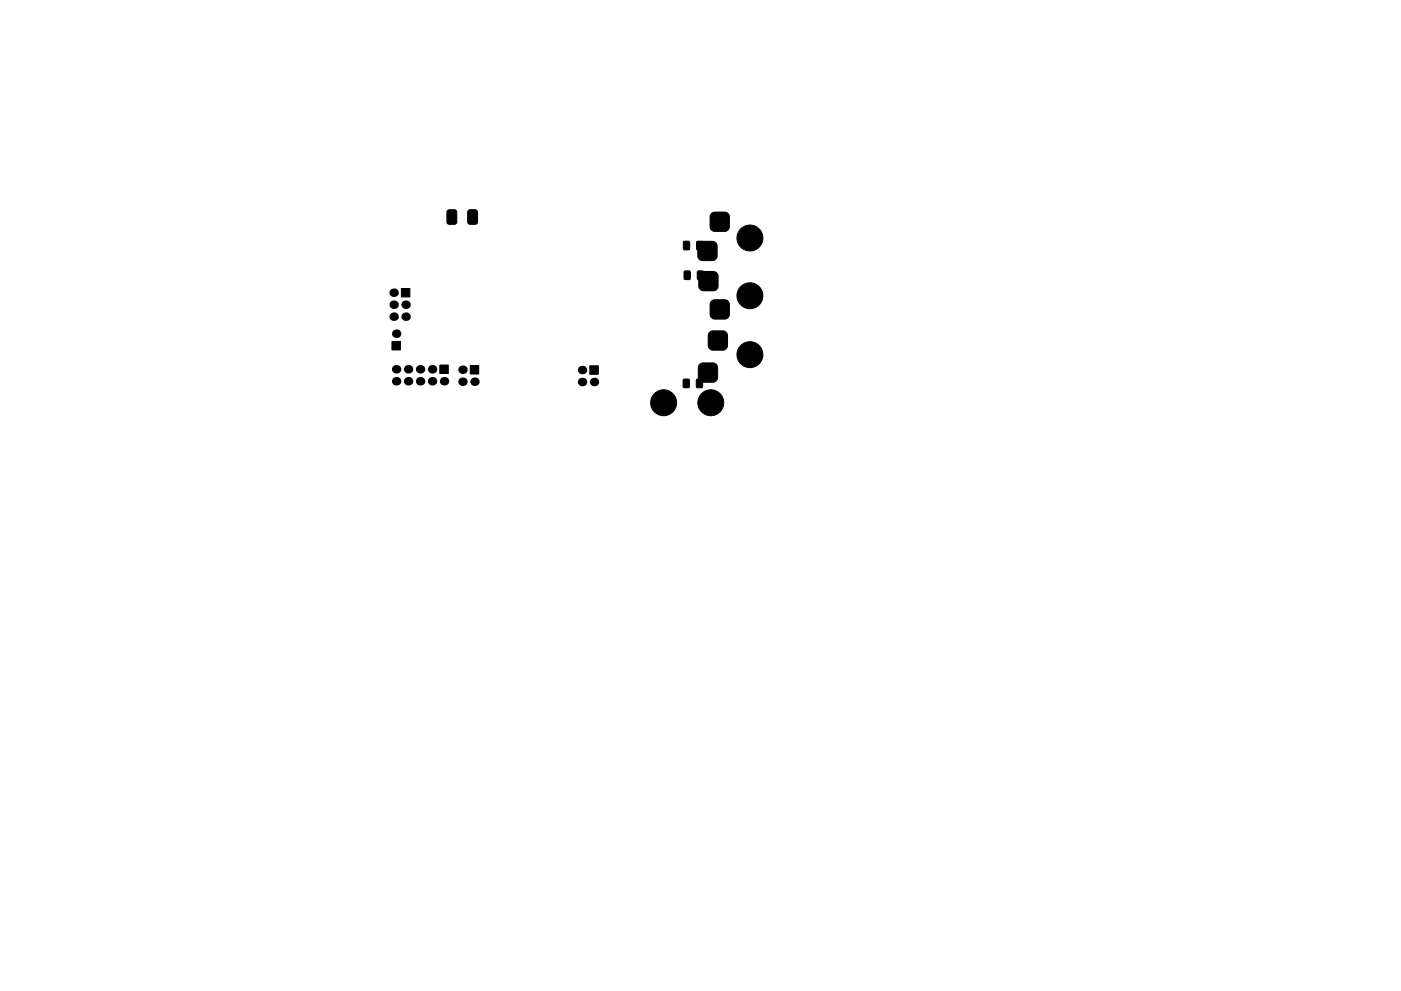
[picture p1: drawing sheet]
<svg xmlns="http://www.w3.org/2000/svg" width="297mm" height="210mm" viewBox="0 0 297 210" stroke-linecap="round" stroke-linejoin="round" font-family="sans-serif">
<g fill="#000">
<circle cx="83.5" cy="67.2" r=".9"/>
<circle cx="83.5" cy="64.6" r=".9"/>
<circle cx="83.5" cy="62.1" r=".9"/>
<circle cx="84" cy="78.3" r=".9"/>
<circle cx="84" cy="70.8" r=".9"/>
<circle cx="86" cy="64.6" r=".9"/>
<circle cx="86" cy="67.2" r=".9"/>
<circle cx="86.5" cy="78.3" r=".9"/>
<circle cx="89.1" cy="78.3" r=".9"/>
<circle cx="91.6" cy="78.3" r=".9"/>
<circle cx="98.1" cy="78.4" r=".9"/>
<circle cx="123.4" cy="78.5" r=".9"/>
<circle cx="84" cy="80.9" r=".9"/>
<circle cx="86.5" cy="80.9" r=".9"/>
<circle cx="89.1" cy="80.9" r=".9"/>
<circle cx="91.6" cy="80.9" r=".9"/>
<circle cx="94.1" cy="80.9" r=".9"/>
<circle cx="98.1" cy="81" r=".9"/>
<circle cx="100.6" cy="81" r=".9"/>
<circle cx="123.4" cy="81" r=".9"/>
<circle cx="125.9" cy="81" r=".9"/>
</g>
<g fill="#000" stroke="#000" stroke-width=".21">
<path d="M94.9 44.7l.3-.2h1.2l.4 .3v2.3l-.2 .4-1.4 .1-.4-.3-.1-2.3zM99.3 44.7l.3-.2h1.2l.4 .3v2.3l-.2 .4-1.4 .1-.4-.3-.1-2.3zM145 51.3l1-.1 .2 .1v1.5l-.1 .2-1.2-.1zM145.1 57.6l1-.1 .2 .1 .1 1.5-.1 .2h-1l-.2-.1zM147.8 51.3l1-.1 .2 .1v1.5l-.1 .2-1.2-.1zM147.9 57.6l1-.1 .2 .1 .1 1.5-.1 .2h-1l-.2-.1zM148.3 51.5l.6-.3h2.1a1.03 1.03 0 0 1 1 1v2.1a1.03 1.03 0 0 1-1 1h-2a1.03 1.03 0 0 1-1.1-1l.1-2.2zM148.5 57.9l.6-.3h2.1a1.03 1.03 0 0 1 1 1v2.1a1.03 1.03 0 0 1-1 1h-2a1.03 1.03 0 0 1-1-1v-2.2zM150.9 45.3l.6-.3h2.1a1.03 1.03 0 0 1 1 1v2.1a1.03 1.03 0 0 1-1 1h-2a1.02 1.02 0 0 1-1-1v-2.2zM83.1 72.4h1.8v1.8h-1.8zM85.1 61.2h1.8v1.8h-1.8zM93.3 77.4h1.8v1.8h-1.8z"/>
<path d="M99.7 77.5h1.8v1.8h-1.8zM125.1 77.6h1.7v1.8h-1.7zM148.4 77.3l.6-.3h2.1a1.03 1.03 0 0 1 1.1 1v2.1a1.03 1.03 0 0 1-1.1 1h-2a1.03 1.03 0 0 1-1.1-1l.1-2.2zM150.5 70.5l.6-.3h2.1a1.02 1.02 0 0 1 1 1v2.1a1.02 1.02 0 0 1-1 1h-2a1.03 1.03 0 0 1-1-1v-2.2zM150.9 63.9l.6-.3h2.1a1.03 1.03 0 0 1 1 1v2.1a1.03 1.03 0 0 1-1 1h-2a1.02 1.02 0 0 1-1-1v-2.2zM144.9 80.5l1-.1 .2 .1 .1 1.5-.1 .2h-1.2zM147.7 80.5l1-.1 .2 .1 .1 1.5-.1 .2h-1.2z"/>
<circle cx="159" cy="50.5" r="2.75"/>
<circle cx="159" cy="75.2" r="2.75"/>
<circle cx="159" cy="62.7" r="2.75"/>
<circle cx="140.7" cy="85.4" r="2.75"/>
<circle cx="150.7" cy="85.4" r="2.75"/>
</g>
</svg>
